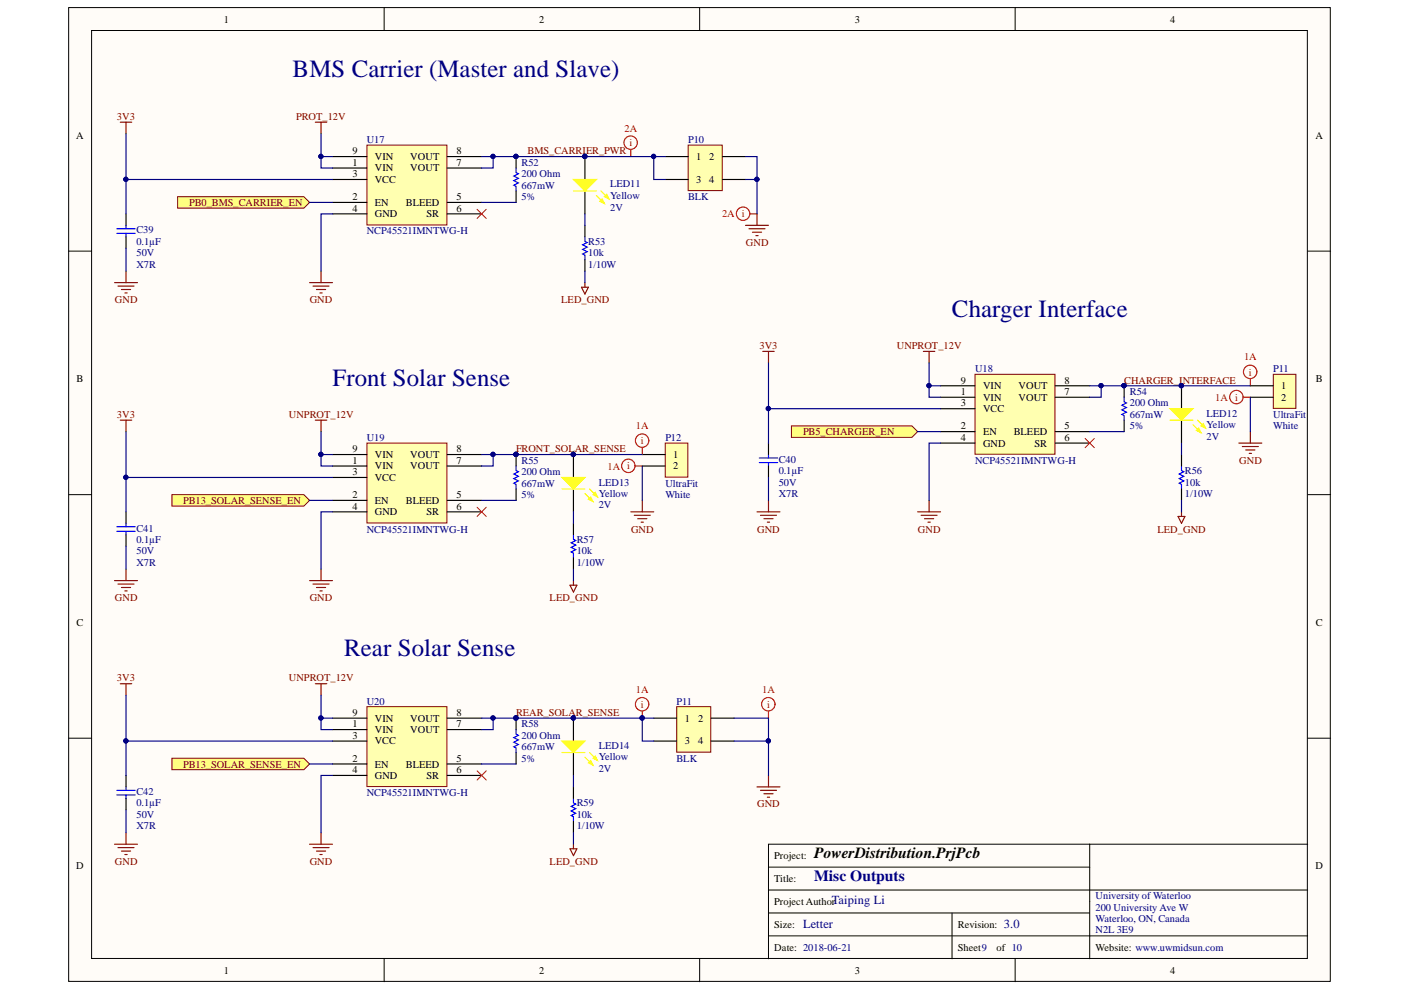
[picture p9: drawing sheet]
<svg xmlns="http://www.w3.org/2000/svg" width="297mm" height="210mm" viewBox="0 0 297 210" stroke-linecap="round" stroke-linejoin="round" font-family="sans-serif">
<defs><g id="words">
<g font-size="5.2" fill="#000080">
<text x="62" y="16.2">BMS Carrier (Master and Slave)</text>
<text x="201.8" y="67.3">Charger Interface</text>
<text x="70.5" y="81.8">Front Solar Sense</text>
<text x="72.9" y="139">Rear Solar Sense</text>
</g>
<text font-size="3.3" x="172.6" y="181.9">PowerDistribution.PrjPcb</text>
<text font-size="3.3" fill="#000080" x="172.6" y="186.8">Misc Outputs</text>
<g font-size="2.6" fill="#000080">
<text x="176.4" y="191.7">Taiping Li</text>
<text x="170.3" y="196.7">Letter</text>
<text x="212.8" y="196.7">3.0</text>
</g>
<g font-size="2.2">
<text x="47.5" y="4.8">1</text>
<text x="114.3" y="4.8">2</text>
<text x="181.3" y="4.8">3</text>
<text x="248.1" y="4.8">4</text>
<text x="16.2" y="29.4">A</text>
<text x="278.9" y="29.4">A</text>
<text x="74.7" y="32.7">9</text>
<text x="74.7" y="35.2">1</text>
<text x="79.5" y="33.9">VIN</text>
<text x="87" y="33.9">VOUT</text>
<text x="96.8" y="32.7">8</text>
<text x="96.8" y="35.2">7</text>
<text x="147.6" y="33.9">1</text>
<text x="150.4" y="33.9">2</text>
<text x="74.7" y="37.6">3</text>
<text x="79.5" y="36.4">VIN</text>
<text x="79.5" y="38.8">VCC</text>
<text x="87" y="36.4">VOUT</text>
<text x="147.6" y="38.8">3</text>
<text x="150.4" y="38.8">4</text>
<text x="74.7" y="42.4">2</text>
<text x="74.7" y="44.9">4</text>
<text x="79.5" y="43.6">EN</text>
<text x="79.5" y="46.1">GND</text>
<text x="86.1" y="43.6">BLEED</text>
<text x="90.5" y="46.1">SR</text>
<text x="96.8" y="44.9">6</text>
<text x="96.8" y="42.4">5</text>
<text x="16.2" y="81">B</text>
<text x="203.7" y="81.3">9</text>
<text x="203.7" y="83.8">1</text>
<text x="208.4" y="82.5">VIN</text>
<text x="216" y="82.5">VOUT</text>
<text x="225.7" y="81.3">8</text>
<text x="225.7" y="83.8">7</text>
<text x="271.6" y="82.5">1</text>
<text x="279" y="81">B</text>
<text x="203.7" y="86.1">3</text>
<text x="208.4" y="85">VIN</text>
<text x="208.4" y="87.4">VCC</text>
<text x="216" y="85">VOUT</text>
<text x="271.6" y="85">2</text>
<text x="74.7" y="95.9">9</text>
<text x="96.8" y="95.9">8</text>
<text x="203.7" y="91.1">2</text>
<text x="203.7" y="93.5">4</text>
<text x="208.4" y="92.2">EN</text>
<text x="208.4" y="94.7">GND</text>
<text x="214.9" y="92.2">BLEED</text>
<text x="219.3" y="94.7">SR</text>
<text x="225.7" y="93.5">6</text>
<text x="225.7" y="91.1">5</text>
<text x="74.7" y="98.3">1</text>
<text x="74.7" y="100.8">3</text>
<text x="79.5" y="97.1">VIN</text>
<text x="79.5" y="99.5">VIN</text>
<text x="79.5" y="102">VCC</text>
<text x="87" y="97.1">VOUT</text>
<text x="87" y="99.5">VOUT</text>
<text x="96.8" y="98.3">7</text>
<text x="142.8" y="97.1">1</text>
<text x="142.8" y="99.5">2</text>
<text x="74.7" y="105.6">2</text>
<text x="79.5" y="106.9">EN</text>
<text x="86.1" y="106.9">BLEED</text>
<text x="96.8" y="105.6">5</text>
<text x="74.7" y="108">4</text>
<text x="79.5" y="109.2">GND</text>
<text x="90.5" y="109.2">SR</text>
<text x="96.8" y="108">6</text>
<text x="16.2" y="132.6">C</text>
<text x="279" y="132.6">C</text>
<text x="74.7" y="151.8">9</text>
<text x="74.7" y="154.2">1</text>
<text x="79.5" y="153">VIN</text>
<text x="79.5" y="155.4">VIN</text>
<text x="87" y="153">VOUT</text>
<text x="87" y="155.4">VOUT</text>
<text x="96.8" y="151.8">8</text>
<text x="96.8" y="154.2">7</text>
<text x="145.2" y="153">1</text>
<text x="148" y="153">2</text>
<text x="74.7" y="156.7">3</text>
<text x="74.7" y="161.5">2</text>
<text x="79.5" y="157.8">VCC</text>
<text x="96.8" y="161.5">5</text>
<text x="145.2" y="157.8">3</text>
<text x="148" y="157.8">4</text>
<text x="74.7" y="163.9">4</text>
<text x="79.5" y="162.7">EN</text>
<text x="79.5" y="165.1">GND</text>
<text x="86.1" y="162.7">BLEED</text>
<text x="90.5" y="165.1">SR</text>
<text x="96.8" y="163.9">6</text>
<text x="16.2" y="184.3">D</text>
<text x="164.2" y="182.2">Project:</text>
<text x="278.9" y="184.3">D</text>
<text x="164.2" y="191.9">Project Author</text>
<text x="164.2" y="187">Title:</text>
<text x="164.2" y="196.7">Size:</text>
<text x="203.1" y="196.7">Revision:</text>
<text x="164.2" y="201.6">Date: 2018-06-21</text>
<text x="203.1" y="201.6">Sheet9</text>
<text x="211.3" y="201.6">of 10</text>
<text x="232.3" y="201.6">Website: www.uwmidsun.com</text>
<text x="47.5" y="206.5">1</text>
<text x="114.3" y="206.5">2</text>
<text x="181.3" y="206.5">3</text>
<text x="248.1" y="206.5">4</text>
</g>
<g font-size="2.2" fill="#800000">
<text x="24.8" y="25.4">3V3</text>
<text x="62.8" y="25.4">PROT_12V</text>
<text x="111.9" y="32.7">BMS_CARRIER_PWR</text>
<text x="40.1" y="43.6">PB0_BMS_CARRIER_EN</text>
<text x="158.2" y="52.2">GND</text>
<text x="24.4" y="64.3">GND</text>
<text x="65.7" y="64.3">GND</text>
<text x="119" y="64.3">LED_GND</text>
<text x="161" y="74.1">3V3</text>
<text x="190.1" y="74.1">UNPROT_12V</text>
<text x="238.4" y="81.3">CHARGER_INTERFACE</text>
<text x="24.8" y="88.6">3V3</text>
<text x="61.3" y="88.6">UNPROT_12V</text>
<text x="109.4" y="95.9">FRONT_SOLAR_SENSE</text>
<text x="170.3" y="92.2">PB5_CHARGER_EN</text>
<text x="262.8" y="98.3">GND</text>
<text x="38.8" y="106.9">PB13_SOLAR_SENSE_EN</text>
<text x="133.8" y="113">GND</text>
<text x="160.5" y="113">GND</text>
<text x="194.6" y="113">GND</text>
<text x="245.4" y="113">LED_GND</text>
<text x="24.4" y="127.5">GND</text>
<text x="65.7" y="127.5">GND</text>
<text x="116.5" y="127.5">LED_GND</text>
<text x="24.8" y="144.5">3V3</text>
<text x="61.3" y="144.5">UNPROT_12V</text>
<text x="109.4" y="151.8">REAR_SOLAR_SENSE</text>
<text x="38.8" y="162.7">PB13_SOLAR_SENSE_EN</text>
<text x="160.5" y="171.2">GND</text>
<text x="24.4" y="183.4">GND</text>
<text x="65.7" y="183.4">GND</text>
<text x="116.5" y="183.4">LED_GND</text>
</g>
<g font-size="2.2" fill="#f00">
<text x="132.4" y="27.9">2A</text>
<text x="133.4" y="31">i</text>
<text x="153.1" y="46.1">2A i</text>
<text x="263.8" y="76.4">1A</text>
<text x="264.8" y="79.6">i</text>
<text x="257.7" y="85">1A i</text>
<text x="134.8" y="91.1">1A</text>
<text x="135.9" y="94.2">i</text>
<text x="128.8" y="99.6">1A i</text>
<text x="134.8" y="146.9">1A</text>
<text x="161.6" y="146.9">1A</text>
<text x="135.9" y="150.1">i</text>
<text x="162.6" y="150.1">i</text>
</g>
<g font-size="2.2" fill="#000080">
<text x="77.8" y="30.3">U17</text>
<text x="110.6" y="35.2">R52</text>
<text x="145.9" y="30.3">P10</text>
<text x="110.6" y="40">667mW</text>
<text x="110.6" y="37.6">200 Ohm</text>
<text x="129.4" y="39.7">LED11</text>
<text x="110.6" y="42.4">5%</text>
<text x="129.4" y="42.2">Yellow</text>
<text x="129.4" y="44.6">2V</text>
<text x="145.9" y="42.4">BLK</text>
<text x="28.9" y="51.9">0.1µF</text>
<text x="28.9" y="49.5">C39</text>
<text x="77.8" y="49.7">NCP45521IMNTWG-H</text>
<text x="124.7" y="51.9">R53</text>
<text x="28.9" y="54.4">50V</text>
<text x="28.9" y="56.8">X7R</text>
<text x="124.7" y="54.4">10k</text>
<text x="124.7" y="56.8">1/10W</text>
<text x="206.7" y="78.9">U18</text>
<text x="239.6" y="83.8">R54</text>
<text x="269.9" y="78.9">P11</text>
<text x="239.6" y="88.6">667mW</text>
<text x="239.6" y="86.1">200 Ohm</text>
<text x="255.8" y="88.3">LED12</text>
<text x="269.9" y="88.6">UltraFit</text>
<text x="77.8" y="93.5">U19</text>
<text x="141.1" y="93.5">P12</text>
<text x="239.6" y="91.1">5%</text>
<text x="255.8" y="90.8">Yellow</text>
<text x="255.8" y="93.3">2V</text>
<text x="269.9" y="91.1">White</text>
<text x="110.6" y="98.3">R55</text>
<text x="110.6" y="100.8">200 Ohm</text>
<text x="165.1" y="100.5">0.1µF</text>
<text x="165.1" y="98.1">C40</text>
<text x="206.7" y="98.3">NCP45521IMNTWG-H</text>
<text x="251.2" y="100.5">R56</text>
<text x="110.6" y="105.6">5%</text>
<text x="110.6" y="103.2">667mW</text>
<text x="126.9" y="105.3">Yellow</text>
<text x="126.9" y="107.8">2V</text>
<text x="126.9" y="103">LED13</text>
<text x="141.1" y="103.2">UltraFit</text>
<text x="141.1" y="105.6">White</text>
<text x="165.1" y="103">50V</text>
<text x="165.1" y="105.3">X7R</text>
<text x="251.2" y="103">10k</text>
<text x="251.2" y="105.3">1/10W</text>
<text x="28.9" y="112.7">C41</text>
<text x="77.8" y="113">NCP45521IMNTWG-H</text>
<text x="28.9" y="115.1">0.1µF</text>
<text x="28.9" y="117.5">50V</text>
<text x="28.9" y="120">X7R</text>
<text x="122.3" y="117.5">10k</text>
<text x="122.3" y="120">1/10W</text>
<text x="122.3" y="115.1">R57</text>
<text x="77.8" y="149.4">U20</text>
<text x="143.4" y="149.4">P11</text>
<text x="110.6" y="154.2">R58</text>
<text x="110.6" y="161.5">5%</text>
<text x="110.6" y="159.1">667mW</text>
<text x="110.6" y="156.7">200 Ohm</text>
<text x="126.9" y="161.2">Yellow</text>
<text x="126.9" y="158.9">LED14</text>
<text x="143.4" y="161.5">BLK</text>
<text x="126.9" y="163.7">2V</text>
<text x="28.9" y="170.9">0.1µF</text>
<text x="28.9" y="173.4">50V</text>
<text x="28.9" y="168.6">C42</text>
<text x="77.8" y="168.8">NCP45521IMNTWG-H</text>
<text x="122.3" y="173.4">10k</text>
<text x="122.3" y="170.9">R59</text>
<text x="28.9" y="175.9">X7R</text>
<text x="122.3" y="175.9">1/10W</text>
<text x="232.3" y="190.6">University of Waterloo</text>
<text x="232.3" y="193.1">200 University Ave W</text>
<text x="232.3" y="195.6">Waterloo, ON, Canada</text>
<text x="232.3" y="197.9">N2L 3E9</text>
</g>
</g></defs>
<g fill="#fffcf8" stroke="#000" stroke-width=".21">
<path d="M14.6 1.6h267.4v206.5h-267.4z"/>
<path d="M19.4 6.5h257.8v196.7h-257.8z"/>
</g>
<g fill="none" stroke="#000" stroke-width=".21">
<path d="M81.4 1.6v4.9M148.3 1.6v4.9M215.2 1.6v4.9M14.6 53.2h4.8M277.3 53.2h4.8M14.6 104.9h4.8M277.3 104.9h4.8M14.6 156.5h4.8M277.3 156.5h4.8M231 179h-68.1v24.3M231 179v24.3M231 179h46.3"/>
<path d="M162.9 193.6h68.1M162.9 188.7h114.4M162.9 198.4h114.4M162.9 183.9h68.1M201.9 193.6v9.7M81.4 203.3v4.9M148.3 203.3v4.9M215.2 203.3v4.9"/>
</g>
<path d="M77.8 30.8h17v16.9h-17z" fill="#ffffb0" stroke="#800000" stroke-width=".21"/>
<g fill="none" stroke="#000" stroke-width=".24">
<path d="M70.5 33.2h7.3M70.5 35.6h7.3M70.5 38.1h7.3M94.8 33.2h7.3M94.8 35.6h7.3M109.4 33.2v2.4M26.7 45.3v2.5M26.7 50.2v2.4M70.5 42.9h7.3M70.5 45.3h7.3M94.8 42.9h7.3M94.8 45.3h7.3"/>
<path d="M109.4 40.5v2.4"/>
</g>
<g fill="none" stroke="#800000" stroke-width=".24">
<path d="M25.5 25.9h2.4M26.7 25.9v2.4M66.9 25.9h2.4M68.1 25.9v2.4M24.3 59.9h4.8M26.7 57.5v2.4M65.6 59.9h4.9M68.1 57.5v2.4M25 60.7h3.4M25.7 61.4h2M26.5 62.1h.5M66.4 60.7h3.4"/>
<path d="M67.1 61.4h1.9M67.8 62.1h.5"/>
</g>
<path d="M109.4 35.6v1l.5 .2-1 .5 1 .5-1 .5 1 .5-1 .5 .5 .2v1M24.8 49.5h3.9M24.8 48.5h3.9M26.7 47.8v.7M26.7 49.5v.7" fill="none" stroke="#00f" stroke-width=".24"/>
<path d="M101.1 44.4l2 1.9M103.1 44.4l-2 1.9" fill="none" stroke="#f00" stroke-width=".21"/>
<circle cx="109.4" cy="33.2" r=".45" fill="#000080" stroke="#000080" stroke-width=".21"/>
<path d="M37.7 41.7h26.7l1.2 1.2-1.2 1.2h-26.7z" fill-rule="evenodd" fill="#ffff80" stroke="#800000" stroke-width=".21"/>
<path d="M158.1 47.8h4.8M158.8 48.5h3.4M159.5 49.2h2M160.3 50h.4M160.5 45.3v2.5" fill="none" stroke="#800000" stroke-width=".24"/>
<path d="M77.8 93.9h17v17h-17z" fill="#ffffb0" stroke="#800000" stroke-width=".21"/>
<g fill="none" stroke="#000" stroke-width=".24">
<path d="M70.5 96.4h7.3M70.5 98.8h7.3M94.8 96.4h7.3M94.8 98.8h7.3M109.4 96.4v2.4M26.7 108.5v2.5M26.7 113.4v2.4M70.5 101.2h7.3M70.5 106.1h7.3M70.5 108.5h7.3M94.8 106.1h7.3M94.8 108.5h7.3"/>
<path d="M109.4 103.7v2.4"/>
</g>
<g fill="none" stroke="#800000" stroke-width=".24">
<path d="M25.5 89.1h2.4M26.7 89.1v2.4M66.9 89.1h2.4M68.1 89.1v2.4M133.7 108.5h4.9M134.5 109.3h3.4M135.2 110h1.9M135.9 110.7h.5M136.2 106.1v2.4M24.3 123.1h4.8M25 123.8h3.4M25.7 124.6h2"/>
<path d="M26.5 125.3h.5M26.7 120.7v2.4M65.6 123.1h4.9M66.4 123.8h3.4M67.1 124.6h1.9M67.8 125.3h.5M68.1 120.7v2.4"/>
</g>
<path d="M109.4 98.8v1l.5 .2-1 .5 1 .5-1 .5 1 .5-1 .4 .5 .3v1M24.8 112.7h3.9M24.8 111.7h3.9M26.7 111v.7M26.7 112.7v.7" fill="none" stroke="#00f" stroke-width=".24"/>
<path d="M101.1 107.6l2 1.9M103.1 107.6l-2 1.9" fill="none" stroke="#f00" stroke-width=".21"/>
<circle cx="109.4" cy="96.3" r=".45" fill="#000080" stroke="#000080" stroke-width=".21"/>
<path d="M141 93.9h4.8v7.3h-4.8z" fill="#ffffb0" stroke="#800000" stroke-width=".21"/>
<path d="M136.2 96.4h4.8M136.2 98.8h4.8" fill="none" stroke="#000" stroke-width=".24"/>
<path d="M77.8 149.8h17v17h-17z" fill="#ffffb0" stroke="#800000" stroke-width=".21"/>
<g fill="none" stroke="#000" stroke-width=".24">
<path d="M70.5 152.3h7.3M70.5 154.7h7.3M70.5 157.1h7.3M94.8 152.3h7.3M94.8 154.7h7.3M109.4 152.3v2.4M109.4 159.6v2.4M26.7 164.4v2.4M26.7 169.3v2.4M70.5 162h7.3M70.5 164.4h7.3M94.8 162h7.3"/>
<path d="M94.8 164.4h7.3"/>
</g>
<g fill="none" stroke="#800000" stroke-width=".24">
<path d="M25.5 145h2.4M26.7 145v2.4M66.9 145h2.4M68.1 145v2.4M24.3 179h4.8M25 179.7h3.4M26.7 176.6v2.4M65.6 179h4.9M66.4 179.7h3.4M68.1 176.6v2.4M25.7 180.4h2M26.5 181.2h.5"/>
<path d="M67.1 180.4h1.9M67.8 181.2h.5"/>
</g>
<path d="M109.4 154.7v1l.5 .2-1 .5 1 .5-1 .5 1 .5-1 .4 .5 .3v1M24.8 168.5h3.9M24.8 167.6h3.9M26.7 166.8v.8M26.7 168.5v.8" fill="none" stroke="#00f" stroke-width=".24"/>
<path d="M101.1 163.4l2 2M103.1 163.4l-2 2" fill="none" stroke="#f00" stroke-width=".21"/>
<circle cx="109.4" cy="152.2" r=".45" fill="#000080" stroke="#000080" stroke-width=".21"/>
<path d="M36.4 160.8h28l1.2 1.2-1.2 1.2h-28z" fill-rule="evenodd" fill="#ffff80" stroke="#800000" stroke-width=".21"/>
<circle cx="109.4" cy="152.2" r=".45" fill="#000080" stroke="#000080" stroke-width=".21"/>
<path d="M160.5 166.8h4.9M161.2 167.6h3.4M162 168.3h1.9M162.7 169h.5M162.9 164.4v2.4" fill="none" stroke="#800000" stroke-width=".24"/>
<path d="M206.7 79.4h17v16.9h-17z" fill="#ffffb0" stroke="#800000" stroke-width=".21"/>
<g fill="none" stroke="#000" stroke-width=".24">
<path d="M162.9 93.9v2.5M162.9 98.8v2.4M199.4 81.8h7.3M199.4 84.2h7.3M199.4 86.7h7.3M199.4 91.5h7.3M199.4 93.9h7.3M223.7 81.8h7.3M223.7 84.2h7.3M223.7 91.5h7.3M223.7 93.9h7.3M238.3 81.8v2.4"/>
<path d="M238.3 89.1v2.4"/>
</g>
<g fill="none" stroke="#800000" stroke-width=".24">
<path d="M161.7 74.5h2.4M162.9 74.5v2.4M195.8 74.5h2.4M197 74.5v2.4M160.5 108.5h4.9M161.2 109.3h3.4M162 110h1.9M162.7 110.7h.5M162.9 106.1v2.4M194.6 108.5h4.8M195.3 109.3h3.4M196 110h2"/>
<path d="M196.7 110.7h.5M197 106.1v2.4"/>
</g>
<path d="M161 98.1h3.9M161 97.1h3.9M162.9 96.4v.7M162.9 98.1v.7M238.3 84.2v1l.5 .2-.9 .5 .9 .5-.9 .5 .9 .5-.9 .5 .4 .2v1" fill="none" stroke="#00f" stroke-width=".24"/>
<path d="M230.1 93l1.9 1.9M232 93l-1.9 1.9" fill="none" stroke="#f00" stroke-width=".21"/>
<circle cx="238.3" cy="81.8" r=".45" fill="#000080" stroke="#000080" stroke-width=".21"/>
<path d="M270 79.4h4.8v7.2h-4.8z" fill="#ffffb0" stroke="#800000" stroke-width=".21"/>
<path d="M265.1 81.8h4.9M265.1 84.2h4.9" fill="none" stroke="#000" stroke-width=".24"/>
<path d="M262.7 93.9h4.8M263.4 94.7h3.4M264.1 95.4h2M264.9 96.1h.4M265.1 91.5v2.4" fill="none" stroke="#800000" stroke-width=".24"/>
<g fill="#ffff80" stroke="#800000" stroke-width=".21">
<path d="M36.4 104.9h28l1.2 1.2-1.2 1.2h-28z" fill-rule="evenodd"/>
<path d="M167.8 90.3h25.5l1.3 1.2-1.3 1.2h-25.5z" fill-rule="evenodd"/>
</g>
<path d="M120.9 124.1h1.4l-.7 1.4zM121.6 123.1v1" fill="none" stroke="#800000" stroke-width=".24"/>
<path d="M121.6 113.4v1l.5 .2-1 .5 1 .5-1 .5 1 .4-1 .5 .5 .3v.9" fill="none" stroke="#00f" stroke-width=".24"/>
<path d="M121.6 96.4v4.8M121.6 103.7v4.8M121.6 111v2.4M121.6 118.2v2.5" fill="none" stroke="#000" stroke-width=".24"/>
<circle cx="121.5" cy="96.3" r=".45" fill="#000080" stroke="#000080" stroke-width=".21"/>
<path d="M119.1 101.2h4.9l-2.4 2.5z" fill="#ff0"/>
<path d="M119.1 101.2h4.9l-2.4 2.5zM124 104.6l1.7 1.7M125 103.7l1.7 1.7" fill="none" stroke="#ff0" stroke-width=".24"/>
<path d="M124.7 105.9l.5-.5 .5 .9z" fill="#ff0"/>
<path d="M124.7 105.9l.5-.5 .5 .9z" fill="none" stroke="#ff0" stroke-width=".24"/>
<path d="M125.7 104.9l.5-.5 .5 1z" fill="#ff0"/>
<path d="M119.1 103.7h4.9M125.7 104.9l.5-.5 .5 1z" fill="none" stroke="#ff0" stroke-width=".24"/>
<g fill="#000080" stroke="#000080" stroke-width=".21">
<circle cx="121.5" cy="96.3" r=".45"/>
<circle cx="124" cy="33.2" r=".45"/>
</g>
<path d="M124 59.9v1M123.3 60.9h1.4l-.7 1.5z" fill="none" stroke="#800000" stroke-width=".24"/>
<path d="M124 50.2v1l.5 .2-1 .5 1 .5-1 .5 1 .5-1 .5 .5 .2v1" fill="none" stroke="#00f" stroke-width=".24"/>
<path d="M124 33.2v4.9M124 40.5v4.8M124 47.8v2.4M124 55.1v2.4" fill="none" stroke="#000" stroke-width=".24"/>
<path d="M121.6 38.1h4.8l-2.4 2.4z" fill="#ff0"/>
<path d="M121.6 38.1h4.8l-2.4 2.4zM126.4 41.5l1.7 1.7M127.4 40.5l1.7 1.7" fill="none" stroke="#ff0" stroke-width=".24"/>
<path d="M127.2 42.7l.5-.5 .4 1z" fill="#ff0"/>
<path d="M127.2 42.7l.5-.5 .4 1z" fill="none" stroke="#ff0" stroke-width=".24"/>
<path d="M128.1 41.7l.5-.5 .5 1z" fill="#ff0"/>
<path d="M121.6 40.5h4.8M128.1 41.7l.5-.5 .5 1z" fill="none" stroke="#ff0" stroke-width=".24"/>
<g fill="#000080" stroke="#000080" stroke-width=".21">
<circle cx="124" cy="33.2" r=".45"/>
<circle cx="121.5" cy="152.2" r=".45"/>
</g>
<path d="M120.9 180h1.4l-.7 1.4zM121.6 179v1" fill="none" stroke="#800000" stroke-width=".24"/>
<path d="M121.6 169.3v.9l.5 .3-1 .5 1 .5-1 .4 1 .5-1 .5 .5 .3v.9" fill="none" stroke="#00f" stroke-width=".24"/>
<path d="M121.6 152.3v4.8M121.6 159.6v4.8M121.6 166.8v2.5M121.6 174.1v2.5" fill="none" stroke="#000" stroke-width=".24"/>
<path d="M119.1 157.1h4.9l-2.4 2.5z" fill="#ff0"/>
<path d="M119.1 157.1h4.9l-2.4 2.5zM125 159.6l1.7 1.7M124 160.5l1.7 1.7" fill="none" stroke="#ff0" stroke-width=".24"/>
<path d="M124.7 161.7l.5-.4 .5 .9z" fill="#ff0"/>
<path d="M124.7 161.7l.5-.4 .5 .9z" fill="none" stroke="#ff0" stroke-width=".24"/>
<path d="M125.7 160.8l.5-.5 .5 1z" fill="#ff0"/>
<path d="M119.1 159.6h4.9M125.7 160.8l.5-.5 .5 1z" fill="none" stroke="#ff0" stroke-width=".24"/>
<g fill="#000080" stroke="#000080" stroke-width=".21">
<circle cx="121.5" cy="152.2" r=".45"/>
<circle cx="250.5" cy="81.8" r=".45"/>
</g>
<path d="M249.8 109.5h1.4l-.7 1.5zM250.5 108.5v1" fill="none" stroke="#800000" stroke-width=".24"/>
<path d="M250.5 98.8v1l.5 .2-1 .5 1 .5-1 .5 1 .5-1 .4 .5 .3v1" fill="none" stroke="#00f" stroke-width=".24"/>
<path d="M250.5 81.8v4.9M250.5 89.1v4.8M250.5 96.4v2.4M250.5 103.7v2.4" fill="none" stroke="#000" stroke-width=".24"/>
<path d="M248.1 86.7h4.8l-2.4 2.4z" fill="#ff0"/>
<path d="M248.1 86.7h4.8l-2.4 2.4zM252.9 90.1l1.7 1.7M253.9 89.1l1.7 1.7" fill="none" stroke="#ff0" stroke-width=".24"/>
<path d="M253.7 91.3l.4-.5 .5 1z" fill="#ff0"/>
<path d="M253.7 91.3l.4-.5 .5 1z" fill="none" stroke="#ff0" stroke-width=".24"/>
<path d="M254.6 90.3l.5-.5 .5 1z" fill="#ff0"/>
<path d="M248.1 89.1h4.8M254.6 90.3l.5-.5 .5 1z" fill="none" stroke="#ff0" stroke-width=".24"/>
<g fill="#000080" stroke="#000080" stroke-width=".21">
<circle cx="250.5" cy="81.8" r=".45"/>
<circle cx="136.1" cy="152.2" r=".45"/>
</g>
<g fill="none" stroke="#f00" stroke-width=".24">
<path d="M133.7 31.7v1.5M159 45.3h1.5M134.7 98.8h1.5M136.2 94.9v1.5M263.6 84.2h1.5M265.1 80.3v1.5M136.2 150.8v1.5M162.9 150.8v1.5"/>
<circle cx="133.7" cy="30.2" r="1.42"/>
<circle cx="157.5" cy="45.3" r="1.42"/>
<circle cx="265.1" cy="78.8" r="1.42"/>
<circle cx="133.2" cy="98.8" r="1.42"/>
<circle cx="136.1" cy="93.4" r="1.42"/>
<circle cx="262.1" cy="84.2" r="1.42"/>
<circle cx="136.1" cy="149.3" r="1.42"/>
<circle cx="162.9" cy="149.3" r="1.42"/>
</g>
<path d="M145.9 30.8h7.2v9.6h-7.2z" fill="#ffffb0" stroke="#800000" stroke-width=".21"/>
<path d="M141 33.2h4.9M141 38.1h4.9M153.2 33.2h4.9M153.2 38.1h4.9" fill="none" stroke="#000" stroke-width=".24"/>
<path d="M143.5 149.8h7.2v9.7h-7.2z" fill="#ffffb0" stroke="#800000" stroke-width=".21"/>
<path d="M138.6 152.3h4.9M138.6 157.1h4.9M150.8 152.3h4.8M150.8 157.1h4.8" fill="none" stroke="#000" stroke-width=".24"/>
<g fill="none" stroke="#000080" stroke-width=".24">
<path d="M26.7 28.3v9.8h43.8M26.7 38.1v7.2M68.1 28.3v7.3h2.4M68.1 33.2h2.4M102.1 33.2h2.5v2.4h-2.5M104.6 33.2h36.4M138.6 33.2v4.9h2.4M158.1 33.2h2.4v12.1M158.1 38.1h2.4M26.7 52.6v4.9M65.6 42.9h4.9M70.5 45.3h-2.4v12.2"/>
<path d="M102.1 42.9h7.3M124 45.3v2.5M124 57.5v2.4M162.9 76.9v9.8h36.5M197 76.9v7.3h2.4M26.7 91.5v9.7h43.8M68.1 91.5v7.3h2.4M68.1 96.4h2.4M102.1 96.4h2.5v2.4h-2.5M104.6 96.4h31.6M136.2 98.8v7.3M162.9 86.7v7.2"/>
<path d="M194.6 91.5h4.8M197 81.8h2.4M199.4 93.9h-2.4v12.2M231 81.8h2.5v2.4h-2.5M231 91.5h7.3M233.5 81.8h31.6M250.5 93.9v2.5M265.1 84.2v7.3M26.7 101.2v7.3M26.7 115.8v4.9M65.6 106.1h4.9M70.5 108.5h-2.4v12.2"/>
<path d="M102.1 106.1h7.3M121.6 108.5v2.5M162.9 101.2v4.9M250.5 106.1v2.4M121.6 120.7v2.4M26.7 147.4v9.7h43.8M26.7 157.1v7.3M68.1 147.4v7.3h2.4M68.1 152.3h2.4M102.1 152.3h2.5v2.4h-2.5M104.6 152.3h34M136.2 152.3v4.8h2.4"/>
<path d="M155.6 152.3h7.3v4.8h-7.3M162.9 157.1v7.3M26.7 171.7v4.9M65.6 162h4.9M70.5 164.4h-2.4v12.2M102.1 162h7.3M121.6 164.4v2.4M121.6 176.6v2.4"/>
</g>
<g fill="#000080" stroke="#000080" stroke-width=".21">
<circle cx="68" cy="33.2" r=".45"/>
<circle cx="26.7" cy="38" r=".45"/>
<circle cx="104.5" cy="33.2" r=".45"/>
<circle cx="68" cy="96.3" r=".45"/>
<circle cx="26.7" cy="101.2" r=".45"/>
<circle cx="104.5" cy="96.3" r=".45"/>
<circle cx="109.4" cy="96.3" r=".45"/>
<circle cx="121.5" cy="96.3" r=".45"/>
<circle cx="68" cy="152.2" r=".45"/>
<circle cx="26.7" cy="157.1" r=".45"/>
<circle cx="104.5" cy="152.2" r=".45"/>
<circle cx="197" cy="81.8" r=".45"/>
<circle cx="162.9" cy="86.6" r=".45"/>
<circle cx="233.4" cy="81.8" r=".45"/>
<circle cx="238.3" cy="81.8" r=".45"/>
<circle cx="250.5" cy="81.8" r=".45"/>
<circle cx="160.5" cy="38" r=".45"/>
<circle cx="109.4" cy="33.2" r=".45"/>
<circle cx="124" cy="33.2" r=".45"/>
<circle cx="138.6" cy="33.2" r=".45"/>
<circle cx="109.4" cy="152.2" r=".45"/>
<circle cx="121.5" cy="152.2" r=".45"/>
<circle cx="136.1" cy="152.2" r=".45"/>
<circle cx="162.9" cy="157.1" r=".45"/>
</g>
<use href="#words"/>
</svg>
